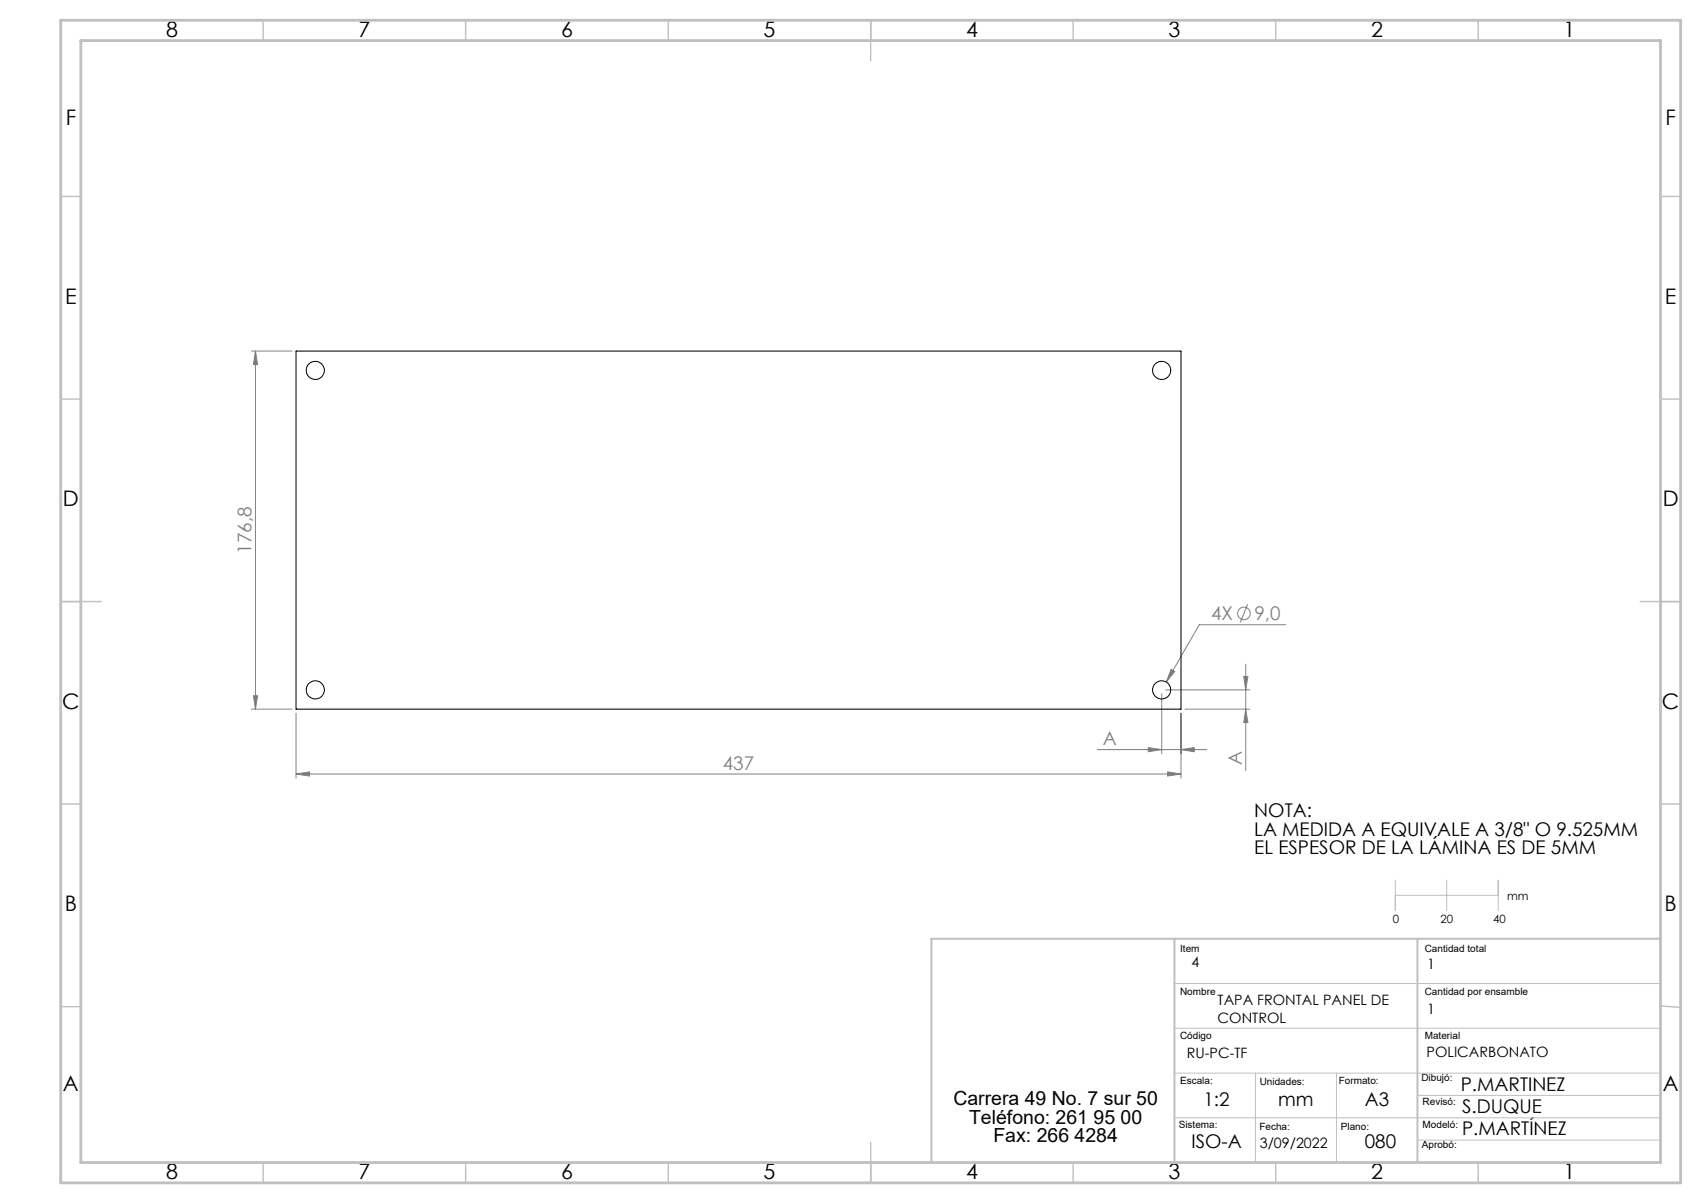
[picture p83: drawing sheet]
<svg xmlns="http://www.w3.org/2000/svg" width="420mm" height="297mm" viewBox="0 0 420 297" stroke-linecap="round" stroke-linejoin="round" font-family="sans-serif">
<defs><g id="words">
<g font-size="5.3">
<text x="41" y="9">8</text>
<text x="88.5" y="9">7</text>
<text x="138.5" y="9">6</text>
<text x="188.5" y="9">5</text>
<text x="238.5" y="9">4</text>
<text x="288.5" y="9">3</text>
<text x="338.5" y="9">2</text>
<text x="386" y="9">1</text>
<text x="16.2" y="30.8">F</text>
<text x="411.2" y="30.8">F</text>
<text x="16.1" y="75">E</text>
<text x="411.1" y="75">E</text>
<text x="15.5" y="125">D</text>
<text x="410.5" y="125">D</text>
<text x="15.4" y="175">C</text>
<text x="410.4" y="175">C</text>
<text x="16" y="225">B</text>
<text x="411" y="225">B</text>
<text x="15.5" y="269.3">A</text>
<text x="410.5" y="269.3">A</text>
<text x="41" y="291">8</text>
<text x="88.5" y="291">7</text>
<text x="138.5" y="291">6</text>
<text x="188.5" y="291">5</text>
<text x="238.5" y="291">4</text>
<text x="288.5" y="291">3</text>
<text x="338.5" y="291">2</text>
<text x="386" y="291">1</text>
</g>
<g font-size="4.8">
<text x="235.4" y="272.9">Carrera 49 No. 7 sur 50</text>
<text x="239.3" y="277.4">Teléfono: 261 95 00</text>
<text x="245.3" y="281.9">Fax: 266 4284</text>
</g>
<g font-size="4.7" fill="#808080">
<text x="62.1" y="136.7" transform="rotate(-90 62.1 136.7)">176,8</text>
<text x="299" y="153.1">4X</text>
<text x="309.7" y="153.1">9,0</text>
<text x="272.3" y="184">A</text>
<text x="178.5" y="190">437</text>
<text x="306.6" y="189" transform="rotate(-90 306.6 189)">A</text>
</g>
<g font-size="4.7">
<text x="309.7" y="201.8">NOTA:</text>
<text x="309.7" y="206.3">LA MEDIDA A EQUIVALE A 3/8&quot; O 9.525MM</text>
<text x="309.7" y="210.8">EL ESPESOR DE LA LÁMINA ES DE 5MM</text>
<text x="360.7" y="269.2">P.MARTINEZ</text>
<text x="297.2" y="272.9">1:2</text>
<text x="315.6" y="272.9">mm</text>
<text x="337" y="272.9">A3</text>
<text x="361" y="274.8">S.DUQUE</text>
<text x="361" y="280.2">P.MARTÍNEZ</text>
<text x="294.2" y="283.5">ISO-A</text>
<text x="337" y="283.5">080</text>
</g>
<g font-size="3.5">
<text x="294.2" y="238.7">4</text>
<text x="352.4" y="239.2">1</text>
<text x="300.7" y="248.1">TAPA FRONTAL PANEL DE</text>
<text x="352.4" y="250.2">1</text>
<text x="300.7" y="252.6">CONTROL</text>
<text x="293.1" y="261.2">RU-PC-TF</text>
<text x="352.2" y="261.1">POLICARBONATO</text>
<text x="311.1" y="283.5">3/09/2022</text>
</g>
<g font-size="2.8">
<text x="343.9" y="227.8">0</text>
<text x="355.7" y="227.8">20</text>
<text x="368.7" y="227.8">40</text>
<text x="372.2" y="222.3">mm</text>
</g>
<g font-size="2.5">
<text x="291.4" y="235.1">Item</text>
<text x="351.8" y="235.1">Cantidad total</text>
<text x="291.4" y="245.5">Nombre</text>
<text x="351.8" y="245.5">Cantidad por ensamble</text>
<text x="291.4" y="256.5">Código</text>
<text x="351.8" y="256.5">Material</text>
<text x="291.4" y="267.7">Escala:</text>
<text x="311" y="267.8">Unidades:</text>
<text x="330.6" y="267.7">Formato:</text>
<text x="351" y="267">Dibujó:</text>
<text x="351.3" y="272.9">Revisó:</text>
<text x="291" y="278.4">Sistema:</text>
<text x="311" y="279">Fecha:</text>
<text x="331.1" y="279">Plano:</text>
<text x="351.3" y="278.4">Modeló:</text>
<text x="351.1" y="283.5">Aprobó:</text>
</g>
</g></defs>
<g fill="none" stroke="#808080" stroke-width=".25">
<path d="M62.1 86.7h10M63.1 86.7v88.4M63.1 86.7l.5 3.3h-1zM308 149.2l-1.8 4.5M317.5 154.2h-21.4l-8.1 14.2M62.1 175.1h10M62.6 171.8h1l-.5 3.3zM73.1 176.1v16M286.8 171.3v14.8M287.8 170.3h20.8M289.2 165.2l.9 .6-2.1 2.6zM291.6 176.1v16"/>
<path d="M292.6 175.1h16M307.1 167h1l-.5 3.3zM307.6 175.1l.5 3.3h-1zM307.6 164v26.2M73.1 191.1l3.3-.5v1zM73.1 191.1h218.5M271 185.1h27M283.5 184.6l3.3 .5-3.3 .5zM288.3 190.6l3.3 .5-3.3 .5zM291.6 185.1l3.3-.5v1z"/>
<circle cx="307.2" cy="151.4" r="1.55"/>
</g>
<path d="M344.5 217.3v7.5M357.2 217.3v7.5M369.9 217.3v7.5M344.5 221h25.4M290 242.8h120M290 253.9h120M290 264.9h120M290 276h120M310 264.9v22.1M330 264.9v22.1M350 270.4h60M350 281.5h60" fill="none" stroke="#c0c0c0" stroke-width=".25"/>
<g fill="none" stroke="#c0c0c0" stroke-width=".35">
<path d="M65 5v5M115 5v5M165 5v5M215 5v10M265 5v5M315 5v5M365 5v5M15 48.5h5M410 48.5h5M15 98.5h5M410 98.5h5M15 148.5h10"/>
<path d="M405 148.5h10M15 198.5h5M410 198.5h5M15 248.5h5M410 248.4l5 .3M65 287v5M115 287v5M165 287v5M215 282v10M265 287v5M315 287v5M365 287v5"/>
</g>
<path d="M290 231.8v55.2M350 231.8v55.2M410 231.8h-180v55.2" fill="none" stroke="#c0c0c0" stroke-width=".5"/>
<path d="M15 5h400v287h-400zM20 10h390v277h-390z" fill="none" stroke="#c0c0c0" stroke-width=".7"/>
<g fill="#808080">
<path d="M73.1 191.1l3.3-.5v1zM288.3 190.6l3.3 .5-3.3 .5zM283.5 184.6l3.3 .5-3.3 .5zM291.6 185.1l3.3-.5v1zM289.2 165.2l-1.2 3.2 2.1-2.6z"/>
<path d="M63.1 86.7l.5 3.3h-1zM62.6 171.8h1l-.5 3.3zM307.1 167h1l-.5 3.3zM307.6 175.1l.5 3.3h-1z"/>
</g>
<g fill="none" stroke="#000" stroke-width=".25">
<path d="M73.1 86.7h218.5v88.4h-218.5z"/>
<circle cx="77.9" cy="91.4" r="2.25"/>
<circle cx="286.8" cy="91.4" r="2.24"/>
<circle cx="77.9" cy="170.3" r="2.25"/>
<circle cx="286.8" cy="170.3" r="2.24"/>
</g>
<use href="#words"/>
</svg>
